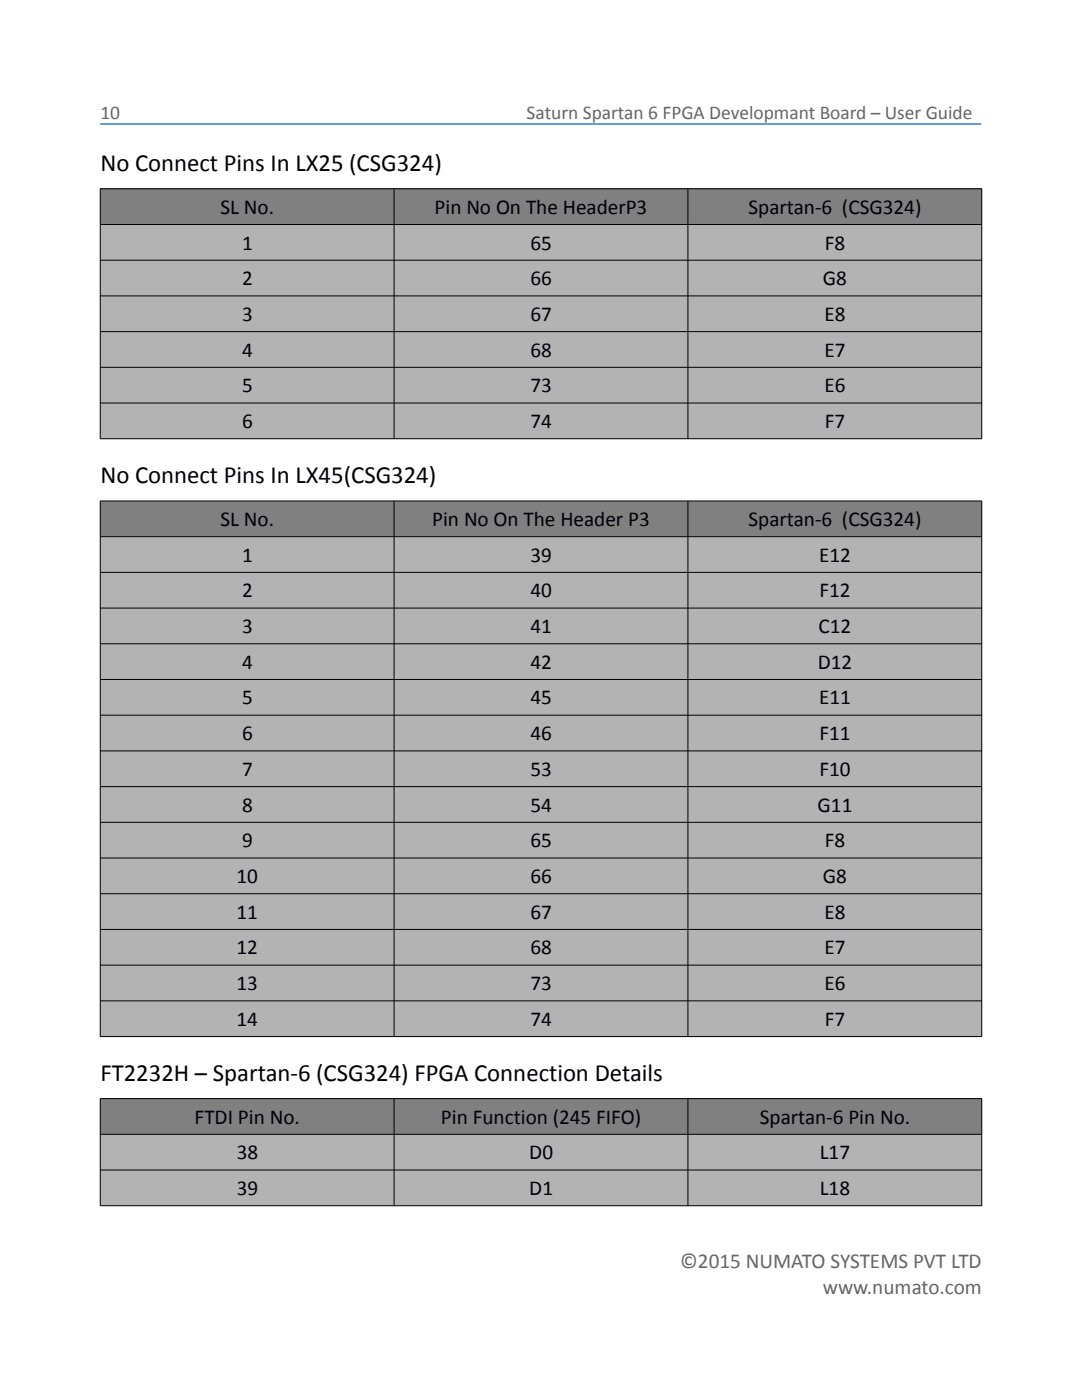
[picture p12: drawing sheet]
<svg xmlns="http://www.w3.org/2000/svg" width="216mm" height="279mm" viewBox="0 0 216 279" stroke-linecap="round" stroke-linejoin="round" font-family="sans-serif">
<defs><g id="words">
<g font-size="4.9" fill="#00000a">
<text x="20" y="34.2">No Connect Pins In LX25 (CSG324)</text>
<text x="20" y="96.5">No Connect Pins In LX45(CSG324)</text>
<text x="20" y="215.8">FT2232H – Spartan-6 (CSG324) FPGA Connection Details</text>
</g>
<g font-size="4.2" fill="#00000a">
<text x="44" y="42.7">SL No.</text>
<text x="86.7" y="42.7">Pin No On The HeaderP3</text>
<text x="149.4" y="42.7">Spartan-6 (CSG324)</text>
<text x="48.3" y="49.8">1</text>
<text x="105.8" y="49.8">65</text>
<text x="164.6" y="49.8">F8</text>
<text x="48.3" y="56.9">2</text>
<text x="105.8" y="56.9">66</text>
<text x="164.2" y="56.9">G8</text>
<text x="48.3" y="64.1">3</text>
<text x="105.8" y="64.1">67</text>
<text x="164.5" y="64.1">E8</text>
<text x="48.3" y="71.2">4</text>
<text x="105.8" y="71.2">68</text>
<text x="164.5" y="71.2">E7</text>
<text x="48.3" y="78.3">5</text>
<text x="105.8" y="78.3">73</text>
<text x="164.5" y="78.3">E6</text>
<text x="48.3" y="85.4">6</text>
<text x="105.8" y="85.4">74</text>
<text x="164.6" y="85.4">F7</text>
<text x="44" y="105">SL No.</text>
<text x="86.3" y="105">Pin No On The Header P3</text>
<text x="149.4" y="105">Spartan-6 (CSG324)</text>
<text x="48.3" y="112.1">1</text>
<text x="105.8" y="112.1">39</text>
<text x="163.4" y="112.1">E12</text>
<text x="48.3" y="119.2">2</text>
<text x="105.8" y="119.2">40</text>
<text x="163.5" y="119.2">F12</text>
<text x="48.3" y="126.3">3</text>
<text x="105.8" y="126.3">41</text>
<text x="163.3" y="126.3">C12</text>
<text x="48.3" y="133.5">4</text>
<text x="105.8" y="133.5">42</text>
<text x="163.2" y="133.5">D12</text>
<text x="48.3" y="140.6">5</text>
<text x="105.8" y="140.6">45</text>
<text x="163.4" y="140.6">E11</text>
<text x="48.3" y="147.7">6</text>
<text x="105.8" y="147.7">46</text>
<text x="163.5" y="147.7">F11</text>
<text x="48.3" y="154.8">7</text>
<text x="105.8" y="154.8">53</text>
<text x="163.5" y="154.8">F10</text>
<text x="48.3" y="162">8</text>
<text x="105.8" y="162">54</text>
<text x="163.1" y="162">G11</text>
<text x="48.3" y="169.1">9</text>
<text x="105.8" y="169.1">65</text>
<text x="164.6" y="169.1">F8</text>
<text x="47.2" y="176.2">10</text>
<text x="105.8" y="176.2">66</text>
<text x="164.2" y="176.2">G8</text>
<text x="47.2" y="183.3">11</text>
<text x="105.8" y="183.3">67</text>
<text x="164.5" y="183.3">E8</text>
<text x="47.2" y="190.5">12</text>
<text x="105.8" y="190.5">68</text>
<text x="164.5" y="190.5">E7</text>
<text x="47.2" y="197.6">13</text>
<text x="105.8" y="197.6">73</text>
<text x="164.5" y="197.6">E6</text>
<text x="47.2" y="204.7">14</text>
<text x="105.8" y="204.7">74</text>
<text x="164.6" y="204.7">F7</text>
<text x="38.8" y="224.3">FTDI Pin No.</text>
<text x="88" y="224.3">Pin Function (245 FIFO)</text>
<text x="151.6" y="224.3">Spartan-6 Pin No.</text>
<text x="47.2" y="231.4">38</text>
<text x="105.6" y="231.4">D0</text>
<text x="163.6" y="231.4">L17</text>
<text x="47.2" y="238.5">39</text>
<text x="105.6" y="238.5">D1</text>
<text x="163.6" y="238.5">L18</text>
</g>
<g font-size="4.2" fill="#666">
<text x="135.7" y="253.1">©2015 NUMATO SYSTEMS PVT LTD</text>
<text x="164.2" y="258.3">www.numato.com</text>
</g>
<g font-size="3.9" fill="#666">
<text x="20" y="23.7">10</text>
<text x="105.1" y="23.7">Saturn Spartan 6 FPGA Developmant Board – User Guide</text>
</g>
</g></defs>
<g fill="#808080">
<path d="M20 37.6h58.6v7.2h-58.6z" fill-rule="evenodd"/>
<path d="M78.6 37.6h58.7v7.2h-58.7z" fill-rule="evenodd"/>
<path d="M137.3 37.6h58.6v7.2h-58.6z" fill-rule="evenodd"/>
</g>
<g fill="#b3b3b3">
<path d="M20 44.8h58.6v7.1h-58.6z" fill-rule="evenodd"/>
<path d="M78.6 44.8h58.7v7.1h-58.7z" fill-rule="evenodd"/>
<path d="M137.3 44.8h58.6v7.1h-58.6z" fill-rule="evenodd"/>
<path d="M20 51.9h58.6v7.1h-58.6z" fill-rule="evenodd"/>
<path d="M78.6 51.9h58.7v7.1h-58.7z" fill-rule="evenodd"/>
<path d="M137.3 51.9h58.6v7.1h-58.6z" fill-rule="evenodd"/>
<path d="M20 59h58.6v7.1h-58.6z" fill-rule="evenodd"/>
<path d="M78.6 59h58.7v7.1h-58.7z" fill-rule="evenodd"/>
<path d="M137.3 59h58.6v7.1h-58.6z" fill-rule="evenodd"/>
<path d="M20 66.1h58.6v7.2h-58.6z" fill-rule="evenodd"/>
<path d="M78.6 66.1h58.7v7.2h-58.7z" fill-rule="evenodd"/>
<path d="M137.3 66.1h58.6v7.2h-58.6z" fill-rule="evenodd"/>
<path d="M20 73.3h58.6v7.1h-58.6z" fill-rule="evenodd"/>
<path d="M78.6 73.3h58.7v7.1h-58.7z" fill-rule="evenodd"/>
<path d="M137.3 73.3h58.6v7.1h-58.6z" fill-rule="evenodd"/>
<path d="M20 80.4h58.6v7.1h-58.6z" fill-rule="evenodd"/>
<path d="M78.6 80.4h58.7v7.1h-58.7z" fill-rule="evenodd"/>
<path d="M137.3 80.4h58.6v7.1h-58.6z" fill-rule="evenodd"/>
</g>
<g fill="#808080">
<path d="M20 99.9h58.6v7.2h-58.6z" fill-rule="evenodd"/>
<path d="M78.6 99.9h58.7v7.2h-58.7z" fill-rule="evenodd"/>
<path d="M137.3 99.9h58.6v7.2h-58.6z" fill-rule="evenodd"/>
<path d="M138.2 100.9h56.7v5.2h-56.7z" fill-rule="evenodd"/>
</g>
<g fill="#b3b3b3">
<path d="M20 107.1h58.6v7.1h-58.6z" fill-rule="evenodd"/>
<path d="M78.6 107.1h58.7v7.1h-58.7z" fill-rule="evenodd"/>
<path d="M137.3 107.1h58.6v7.1h-58.6z" fill-rule="evenodd"/>
<path d="M20 114.2h58.6v7.1h-58.6z" fill-rule="evenodd"/>
<path d="M78.6 114.2h58.7v7.1h-58.7z" fill-rule="evenodd"/>
<path d="M137.3 114.2h58.6v7.1h-58.6z" fill-rule="evenodd"/>
<path d="M20 121.3h58.6v7.1h-58.6z" fill-rule="evenodd"/>
<path d="M78.6 121.3h58.7v7.1h-58.7z" fill-rule="evenodd"/>
<path d="M137.3 121.3h58.6v7.1h-58.6z" fill-rule="evenodd"/>
<path d="M20 128.4h58.6v7.2h-58.6z" fill-rule="evenodd"/>
<path d="M78.6 128.4h58.7v7.2h-58.7z" fill-rule="evenodd"/>
<path d="M137.3 128.4h58.6v7.2h-58.6z" fill-rule="evenodd"/>
<path d="M20 135.6h58.6v7.1h-58.6z" fill-rule="evenodd"/>
<path d="M78.6 135.6h58.7v7.1h-58.7z" fill-rule="evenodd"/>
<path d="M137.3 135.6h58.6v7.1h-58.6z" fill-rule="evenodd"/>
<path d="M20 142.7h58.6v7.1h-58.6z" fill-rule="evenodd"/>
<path d="M78.6 142.7h58.7v7.1h-58.7z" fill-rule="evenodd"/>
<path d="M137.3 142.7h58.6v7.1h-58.6z" fill-rule="evenodd"/>
<path d="M20 149.8h58.6v7.2h-58.6z" fill-rule="evenodd"/>
<path d="M78.6 149.8h58.7v7.2h-58.7z" fill-rule="evenodd"/>
<path d="M137.3 149.8h58.6v7.2h-58.6z" fill-rule="evenodd"/>
<path d="M20 157h58.6v7.1h-58.6z" fill-rule="evenodd"/>
<path d="M78.6 157h58.7v7.1h-58.7z" fill-rule="evenodd"/>
<path d="M137.3 157h58.6v7.1h-58.6z" fill-rule="evenodd"/>
<path d="M20 164.1h58.6v7.1h-58.6z" fill-rule="evenodd"/>
<path d="M78.6 164.1h58.7v7.1h-58.7z" fill-rule="evenodd"/>
<path d="M137.3 164.1h58.6v7.1h-58.6z" fill-rule="evenodd"/>
<path d="M20 171.2h58.6v7.1h-58.6z" fill-rule="evenodd"/>
<path d="M78.6 171.2h58.7v7.1h-58.7z" fill-rule="evenodd"/>
<path d="M137.3 171.2h58.6v7.1h-58.6z" fill-rule="evenodd"/>
<path d="M20 178.3h58.6v7.2h-58.6z" fill-rule="evenodd"/>
<path d="M78.6 178.3h58.7v7.2h-58.7z" fill-rule="evenodd"/>
<path d="M137.3 178.3h58.6v7.2h-58.6z" fill-rule="evenodd"/>
<path d="M20 185.5h58.6v7.1h-58.6z" fill-rule="evenodd"/>
<path d="M78.6 185.5h58.7v7.1h-58.7z" fill-rule="evenodd"/>
<path d="M137.3 185.5h58.6v7.1h-58.6z" fill-rule="evenodd"/>
<path d="M20 192.6h58.6v7.1h-58.6z" fill-rule="evenodd"/>
<path d="M78.6 192.6h58.7v7.1h-58.7z" fill-rule="evenodd"/>
<path d="M137.3 192.6h58.6v7.1h-58.6z" fill-rule="evenodd"/>
<path d="M20 199.7h58.6v7.1h-58.6z" fill-rule="evenodd"/>
<path d="M78.6 199.7h58.7v7.1h-58.7z" fill-rule="evenodd"/>
<path d="M137.3 199.7h58.6v7.1h-58.6z" fill-rule="evenodd"/>
</g>
<g fill="#808080">
<path d="M20 219.2h58.6v7.1h-58.6z" fill-rule="evenodd"/>
<path d="M78.6 219.2h58.7v7.1h-58.7z" fill-rule="evenodd"/>
<path d="M137.3 219.2h58.6v7.1h-58.6z" fill-rule="evenodd"/>
<path d="M138.3 220.2h56.6v5.2h-56.6z" fill-rule="evenodd"/>
</g>
<g fill="#b3b3b3">
<path d="M20 226.3h58.6v7.2h-58.6z" fill-rule="evenodd"/>
<path d="M78.6 226.3h58.7v7.2h-58.7z" fill-rule="evenodd"/>
<path d="M137.3 226.3h58.6v7.2h-58.6z" fill-rule="evenodd"/>
<path d="M20 233.5h58.6v7.1h-58.6z" fill-rule="evenodd"/>
<path d="M78.6 233.5h58.7v7.1h-58.7z" fill-rule="evenodd"/>
<path d="M137.3 233.5h58.6v7.1h-58.6z" fill-rule="evenodd"/>
</g>
<g fill="#fff">
<path d="M20 20h4v4.8h-4z" fill-rule="evenodd"/>
<path d="M24 20h6.1v4.8h-6.1z" fill-rule="evenodd"/>
</g>
<g fill="none" stroke="#000" stroke-width=".2">
<path d="M20 37.7h175.9v49.9h-175.9zM78.6 37.7v49.9M137.3 37.7v49.9M20 44.8h175.9M20 51.9h175.9M20 59.1h175.9M20 66.2h175.9M20 73.3h175.9M20 80.4h175.9M20 100h175.9v106.9h-175.9zM78.6 100v106.9M137.3 100v106.9"/>
<path d="M20 107.1h175.9M20 114.2h175.9M20 121.4h175.9M20 128.5h175.9M20 135.6h175.9M20 142.7h175.9M20 149.9h175.9M20 157h175.9M20 164.1h175.9M20 171.2h175.9M20 178.4h175.9M20 185.5h175.9"/>
<path d="M20 192.6h175.9M20 199.7h175.9M20 219.3h175.9v21.3h-175.9zM78.6 219.3v21.3M137.3 219.3v21.3M20 226.4h175.9M20 233.5h175.9"/>
</g>
<path d="M20 24.8h175.8" fill="none" stroke="#06c" stroke-width=".25"/>
<use href="#words"/>
</svg>
